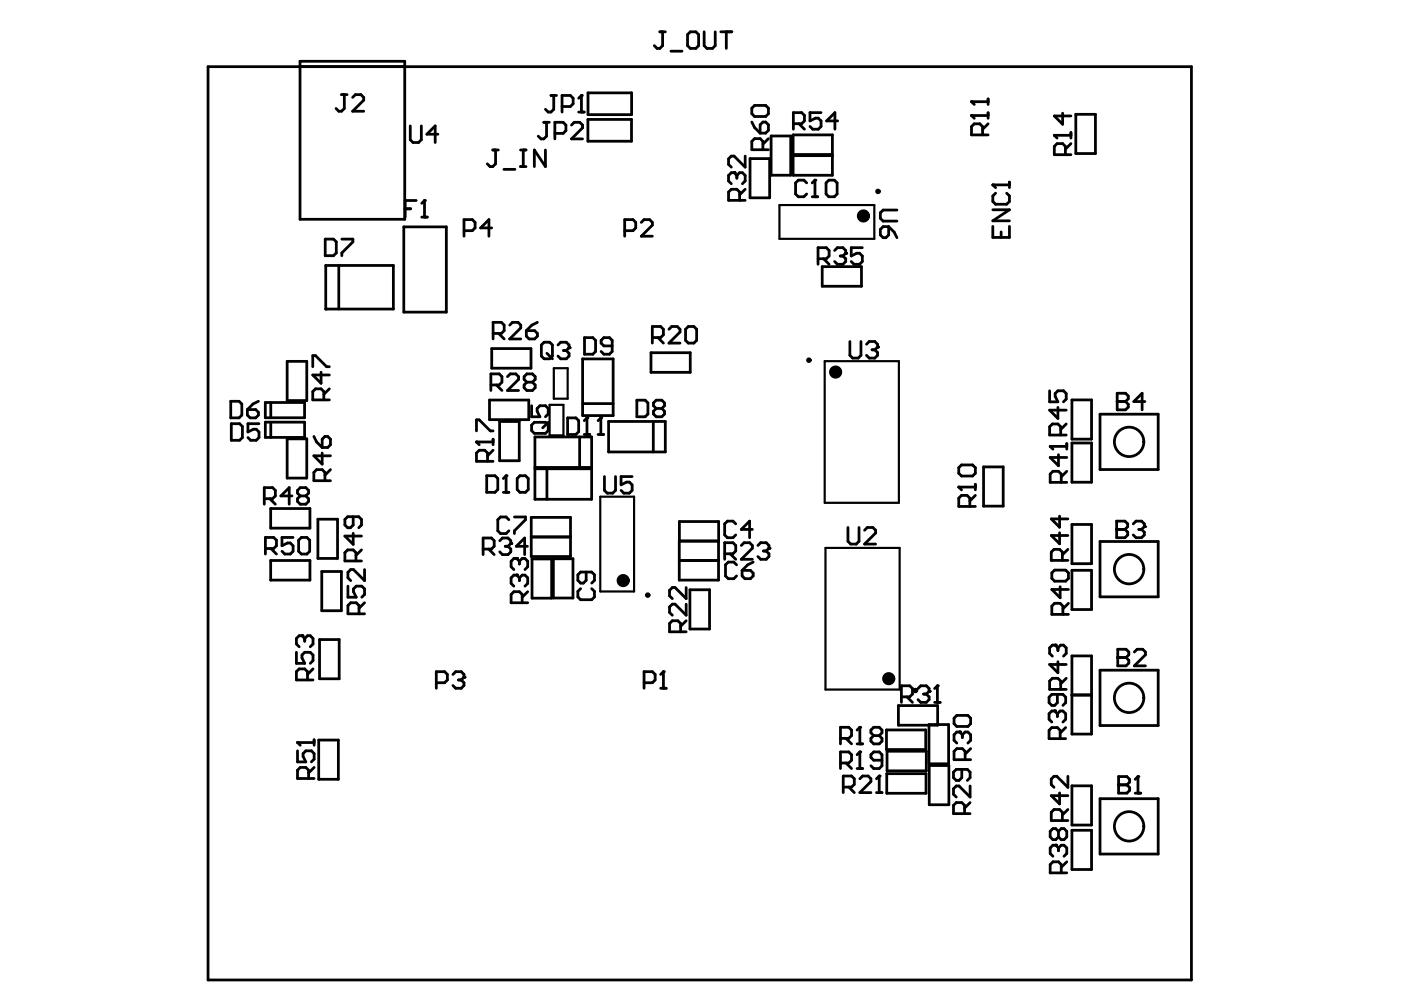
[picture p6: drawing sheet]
<svg xmlns="http://www.w3.org/2000/svg" width="297mm" height="210mm" viewBox="0 0 297 210" stroke-linecap="round" stroke-linejoin="round" font-family="sans-serif">
<g fill="none" stroke="#000" stroke-width=".59">
<path d="M44.1 14.1h208.5v193.7h-208.5zM63.6 13h22.2v33.5h-22.2zM63.6 14.1h22.2M124.7 19.7h9.2v4.6h-9.2zM139.9 6.7h1.2M140.5 6.7v3l-.6 .6h-.6l-.6-.6M142.2 10.9h2.4M145.8 7.3l.6-.6h1.1l.6 .6v2.4l-.6 .6h-1.1l-.6-.6zM149.3 6.7v3l.6 .6h1.2l.5-.6v-3M152.8 6.7h2.4M154 6.7v3.6M72.4 20.1h1.2"/>
<path d="M73 20.1v2.9l-.6 .6h-.6l-.6-.6M74.8 20.7l.6-.6h1.1l.6 .6v.5l-2.3 2.4h2.3M87 26.7v2.9l.6 .6h1.1l.6-.6v-2.9M92.9 28.5h-2.4l1.8-1.8v3.5M104.5 31.8h1.2M105.1 31.8v2.9l-.6 .6h-.6l-.6-.6M106.8 35.9h2.4M110.4 31.8h1.1M110.4 35.3h1.1M110.9 31.8v3.5M115.3 25.9h1.2M115.6 31.8v3.5l-2.3-3.5v3.5"/>
<path d="M115.9 25.9v3l-.6 .6h-.6l-.6-.6M116.8 20.2h1.2M117.4 20.2v3l-.6 .6h-.6l-.6-.6M117.6 28.3h1.8l.6-.6v-1.2l-.6-.6h-1.8v3.6M119.2 22.6h1.7l.6-.6v-1.2l-.6-.6h-1.7v3.6M121.2 26.5l.5-.6h1.2l.6 .6v.6l-2.3 2.4h2.3M122.7 23.8h1.2M122.7 20.8l.6-.6v3.6M124.6 25.3h9.3v4.6h-9.3zM156.2 37.2l-.6-.6h-.5l-.6 .6v1.2l.6 .6M156.2 37.2l.6-.6h.6l.6 .6v1.2l-.6 .6M156.2 37.2v.6"/>
<path d="M158 33.1v2.3l-2.4-2.3h-.5l-.6 .6v1.2l.6 .5M159 33.6h4.2v8.3h-4.2zM159.4 22.9l.6-.5h2.3l.6 .5v1.2l-.6 .6h-2.3l-.6-.6zM159.4 25.9l.6 1.1 1.2 1.2M161.2 26.5l.5-.6h.6l.6 .6v1.1l-.6 .6h-1.1zM161.7 31.7v-1.7l-.5-.6h-1.2l-.6 .6v1.7h3.5M162.9 29.4l-1.2 1.2M163.5 28.8h4.1v8.4h-4.1zM168.2 28.6h8.3v4.2h-8.3zM168.2 33h8.3v4.2h-8.3zM168.2 26.2h1.8l.6-.6v-1.1l-.6-.6h-1.8v3.5M169.4 26.2l1.2 1.2"/>
<path d="M171 38.8l-.6-.6h-1.1l-.6 .6v2.3l.6 .6h1.1l.6-.6M172.2 38.8l.6-.6v3.5M174.1 23.9h-2.4v1.7l1.2-.5h.6l.6 .5v1.2l-.6 .6h-1.2l-.6-.6M175.1 38.8l.6-.6h1.2l.6 .6v2.3l-.6 .6h-1.2l-.6-.6zM177.6 25.6h-2.3l1.7-1.7v3.5M208.3 28.6v-1.8l-.6-.5h-1.1l-.6 .5v1.8h3.5M209.5 24.5h-3.5l.6 .6M209.5 26.3l-1.2 1.1M209.5 21v1.1M209.5 23.9v1.2M209.5 21.6h-3.5l.6 .5M214 38.6v1.2"/>
<path d="M214 39.2h-3.5l.6 .6M225.3 24v2.3l-1.8-1.7h3.6M225.9 32.8v-1.8l-.6-.5h-1.2l-.6 .5v1.8h3.6M227.1 28.7h-3.6l.6 .6M227.1 30.5l-1.2 1.1M227.1 28.1v1.2M228.1 24.2h4.2v8.4h-4.2zM69 50.7h1.7l.6 .6v2.3l-.6 .6h-1.7zM69.1 56.3h14.3v9.2h-14.3zM71.8 56.3v9.2M72.5 50.7h2.3v.6l-2.3 2.3v.6M85.6 48.1h9v18.1h-9z"/>
<path d="M85.9 44.3h1.2M88.2 42.5h-2.3v3.5M89.4 46h1.2M89.4 43.1l.6-.6v3.5M98.4 48.9h1.7l.6-.6v-1.2l-.6-.5h-1.7v3.5M104.2 48.3h-2.3l1.8-1.7v3.5M132.4 48.9h1.8l.6-.6v-1.2l-.6-.5h-1.8v3.5M136 47.1l.6-.5h1.1l.6 .5v.6l-2.3 2.4h2.3M156.8 42.5v-1.8l-.6-.6h-1.1l-.6 .6v1.8h3.5M158 40.1l-1.2 1.2M172.2 41.7h1.2M173.4 54.9h1.8l.6-.6v-1.2l-.6-.6h-1.8v3.5"/>
<path d="M174.3 56.5h8.3v4.2h-8.3zM174.6 54.9l1.2 1.1M177 53.1l.5-.6h1.2l.6 .6v.6l-.6 .6M178.1 54.3h.6M178.7 54.3l.6 .6v.5l-.6 .6h-1.2l-.5-.6M182.8 52.5h-2.3v1.8l1.2-.6h.5l.6 .6v1.1l-.6 .6h-1.1l-.6-.6M186.7 48.6l.5-.5h1.2v1.7l-.6 .6h-.6l-.5-.6zM188.4 48.1l1.2 1.1 .6 1.2M190.2 44.5h-3l-.5 .6v1.2l.5 .6h3M210.5 48v2.3h3.5v-2.3M210.5 44.5h3.5l-3.5 2.3h3.5M211.1 41l-.6 .5v1.2l.6 .6h2.3l.6-.6v-1.2l-.6-.5"/>
<path d="M212.3 49.2v1.1M60.9 76.6h4.1v8.3h-4.1zM66.3 77.7v-2.3h.6l2.3 2.3h.6M68.1 78.9v2.4l-1.8-1.8h3.5M104.3 73.9h8.3v4.2h-8.3zM104.5 70.7h1.8l.6-.6v-1.2l-.6-.6h-1.8v3.6M105.7 70.7l1.2 1.2M107.6 79.9l.6-.6h1.2l.5 .6v.5l-2.3 2.4h2.3M108.1 68.9l.6-.6h1.1l.6 .6v.6l-2.3 2.4h2.3M111.6 70.1h1.8l.5 .6v.6l-.5 .6h-1.2l-.6-.6zM113.9 68.3l-1.1 .6-1.2 1.2M114.8 73.1l.6-.5h1.1l.6 .5v2.4l-.6 .6h-1.1l-.6-.6z"/>
<path d="M116 74.9l1.1 1.2M118.3 73.1l.6-.5h1.2l.5 .5v.6l-.5 .6M119.5 74.3h.6M120.1 74.3l.5 .6v.6l-.5 .6h-1.2l-.6-.6M123.5 76.1h6.5v12h-6.5zM123.9 71.6h1.8l.6 .6v2.3l-.6 .6h-1.8zM129.8 73.3h-1.8l-.6-.5v-.6l.6-.6h1.2l.6 .6v2.3l-.6 .6h-1.2l-.6-.6M138 74.8h8.3v4.1h-8.3zM138.3 71.6h1.8l.6-.6v-1.2l-.6-.6h-1.8v3.5M139.5 71.6l1.2 1.1M141.8 69.8l.6-.6h1.2l.6 .6v.6l-2.4 2.3h2.4M145.4 69.8l.5-.6h1.2l.6 .6v2.4l-.6 .5h-1.2l-.5-.5z"/>
<path d="M180.2 72.4v2.9l.6 .6h1.2l.5-.6v-2.9M183.7 73l.6-.6h1.2l.6 .6v.6l-.6 .6M184.9 74.2h.6M185.5 74.2l.6 .6v.5l-.6 .6h-1.2l-.6-.6M48.9 85.1h1.8l.6 .6v2.3l-.6 .6h-1.8zM49 89.8h1.8l.6 .6v2.4l-.6 .6h-1.8zM52.4 86.8h1.8l.6 .6v.6l-.6 .6h-1.2l-.6-.6zM54.8 85.1l-1.2 .6-1.2 1.1M54.9 89.8h-2.3v1.8l1.1-.6h.6l.6 .6v1.2l-.6 .6h-1.1l-.6-.6M56.3 85.3h8.3v3.3h-8.3zM56.3 89.5h8.3v3.2h-8.3zM57.4 85.3v3.3"/>
<path d="M57.4 89.5v3.2M60.9 93h4.1v8.4h-4.1zM66.5 92.5l.6 1.2 1.2 1.2M68.3 96.1v2.3l-1.8-1.8h3.6M68.3 93.1l.6-.6h.6l.6 .6v1.2l-.6 .6h-1.2zM68.7 84.8v-1.8l-.6-.6h-1.2l-.6 .6v1.8h3.5M69.8 82.4l-1.1 1.2M70.1 99.6l-1.2 1.1M101 91.4v-2.4h.6l2.4 2.4h.5M103.4 97.8v-1.7l-.6-.6h-1.2l-.6 .6v1.7h3.5M103.8 84.8h8.3v4.2h-8.3zM104.1 81.6h1.7l.6-.6v-1.1l-.6-.6h-1.7v3.5"/>
<path d="M104.5 93.1v1.2M104.5 93.7h-3.5l.6 .6M104.5 95.5l-1.1 1.1M105.2 81.6l1.2 1.2M105.9 89.4h4.2v8.3h-4.2zM111.7 81l-.6-.6v-.5l.6-.6h1.2l.6 .6v.5l-.6 .6M111.7 81l-.6 .6v.6l.6 .6h1.2l.6-.6v-.6l-.6-.6M111.7 81h1.2M112.7 90.1l.6-.6h2.3l.6 .6v1.2l-.6 .6h-2.3l-.6-.6zM112.7 86v2.4h1.8l-.6-1.2v-.6l.6-.6h1.1l.6 .6v1.2l-.6 .6M113.4 92.6h12v6.5h-12zM113.4 99.4h12v6.5h-12z"/>
<path d="M116 99.4v6.5M116.2 89.5l-1.1 1.2M120.3 88.6h1.8l.6 .6v2.3l-.6 .6h-1.8zM122.9 92.6v6.5M123.5 85.6h6.5M123.9 92.1h1.1M123.9 89.2l.6-.6v3.5M126.8 92.1h1.2M126.8 89.2l.6-.6v3.5M129 89.4h12.1v6.4h-12.1zM135 84.8h1.8l.6 .6v2.4l-.6 .6h-1.8zM138.5 89.4v6.4"/>
<path d="M139.1 86.6l-.6 .6v.6l.6 .6h1.2l.6-.6v-.6l-.6-.6M139.1 86.6l-.6-.6v-.6l.6-.6h1.2l.6 .6v.6l-.6 .6M139.1 86.6h1.2M203.3 99.2l.6-.6h2.3l.6 .6v1.1l-.6 .6h-2.3l-.6-.6zM208.5 99h4.2v8.3h-4.2zM222.5 82.9v2.3h1.8l-.6-1.2v-.6l.6-.5h1.2l.6 .5v1.2l-.6 .6M224.3 86.4v2.3l-1.8-1.7h3.6M224.4 96.4v2.4l-1.7-1.8h3.5M224.9 92.2v-1.7l-.6-.6h-1.2l-.6 .6v1.7h3.6M226.1 89.9l-1.2 1.2M226.2 99.9l-1.2 1.2M226.2 94.1v1.1"/>
<path d="M226.2 94.6h-3.5l.5 .6M227.3 84.8h4.1v8.3h-4.1zM227.3 93.9h4.1v8.3h-4.1zM233.2 87.8h12.4v11.8h-12.4zM236.9 83.4h1.7l.6 .6v.6l-.6 .5 .6 .6v.6l-.6 .6h-1.7zM236.9 85.1h1.7M242.7 85.1h-2.3l1.8-1.7v3.5M56 105.7h1.8l.6-.6v-1.1l-.6-.6h-1.8v3.5M56.3 116.3h1.7l.6-.6v-1.2l-.6-.5h-1.7v3.5M57.2 105.7l1.2 1.2M57.4 107.8h8.3v4.2h-8.3zM57.4 118.8h8.3v4.2h-8.3z"/>
<path d="M57.4 116.3l1.2 1.2M61.9 105.1h-2.3l1.7-1.7v3.5M62.1 114h-2.3v1.7l1.2-.6h.5l.6 .6v1.2l-.6 .6h-1.1l-.6-.6M63.3 114.5l.6-.5h1.2l.6 .5v2.4l-.6 .6h-1.2l-.6-.6zM63.7 105.1l-.6-.5v-.6l.6-.6h1.1l.6 .6v.6l-.6 .5M63.7 105.1l-.6 .6v.6l.6 .6h1.1l.6-.6v-.6l-.6-.6M63.7 105.1h1.1M67.4 110.1h4.2v8.3h-4.2zM68.9 101.9v-1.7l-.6-.6h-1.2l-.6 .6v1.7h3.6M74.9 109.6v1.7l-.6 .6h-.6l-.6-.6v-1.2l.6-.5h2.4l.5 .5v1.2l-.5 .6M74.9 113.1v2.3l-1.8-1.7h3.5M75.5 118.9v-1.7l-.6-.6h-1.2l-.6 .6v1.7h3.5"/>
<path d="M76.6 116.6l-1.1 1.2M102.4 116.4h1.8l.6-.6v-1.1l-.6-.6h-1.8v3.5M103.2 100.9h1.8l.5 .6v2.3l-.5 .6h-1.8zM103.6 116.4l1.2 1.2M106 114.7l.5-.6h1.2l.6 .6v.5l-.6 .6M106.7 104.4h1.2M106.7 101.5l.6-.6v3.5M107.1 115.8h.6M107.7 115.8l.6 .6v.6l-.6 .6h-1.2l-.5-.6M107.9 110.2l-.6-.6h-1.2l-.6 .6v2.3l.6 .6h1.2l.6-.6M109.1 109.6h2.3v.6l-2.3 2.3v.6M109.7 101.5l.5-.6h1.2l.6 .6v2.3l-.6 .6h-1.2l-.5-.6z"/>
<path d="M110.1 119l-.6-.6h-.6l-.5 .6v1.2l.5 .6M110.1 119l.6-.6h.6l.6 .6v1.2l-.6 .6M110.1 119v.6M111.8 115.8h-2.3l1.7-1.7v3.5M112.6 109.7h8.4v8.3h-8.4zM112.6 113.8h8.4M112.8 118.5h4.2v8.3h-4.2zM117.3 118.5h4.2v8.3h-4.2zM128.2 101v3l.5 .6h1.2l.6-.6v-3M134 101h-2.3v1.8l1.2-.6h.5l.6 .6v1.2l-.6 .6h-1.1l-.6-.6M144 114.7h8.3v8.3h-8.3zM144 118.8h8.3"/>
<path d="M144 110.6h8.4v4.1h-8.4zM153.6 117.4h1.8l.6-.6v-1.1l-.6-.6h-1.8v3.5M154.8 117.4l1.2 1.2M156 111.1l-.6-.6h-1.2l-.6 .6v2.3l.6 .6h1.2l.6-.6M156.2 119.8l-.6-.6h-1.2l-.6 .6v2.3l.6 .6h1.2l.6-.6M157.2 115.7l.6-.6h1.1l.6 .6v.5l-2.3 2.4h2.3M159.5 112.2h-2.3l1.7-1.7v3.5M159.7 119.2l-1.2 .6-1.2 1.1M160.7 115.7l.6-.6h1.2l.5 .6v.5l-.5 .6M161.9 116.8h.6M162.5 116.8l.5 .6v.6l-.5 .6h-1.2l-.6-.6M179.8 111.8v3l.6 .6h1.1l.6-.6v-3"/>
<path d="M183.3 112.4l.6-.6h1.2l.6 .6v.6l-2.4 2.4h2.4M205.6 107.4v-1.8l-.6-.6h-1.1l-.6 .6v1.8h3.5M206.8 103.3h-3.5l.6 .6M206.8 105l-1.2 1.2M206.8 102.7v1.2M224.7 109.4v2.4l-1.8-1.8h3.5M224.7 113v2.3l-1.8-1.8h3.5M225 102.3v-1.8l-.6-.6h-1.2l-.5 .6v1.8h3.5M225.2 118.8v-1.7l-.5-.6h-1.2l-.6 .6v1.7h3.5M226.4 116.5l-1.2 1.1M227.3 111.2h4.1v8.3h-4.1zM233.2 114.8h12.4v11.7h-12.4z"/>
<path d="M236.7 110.5h1.8l.6 .6v.6l-.6 .5 .6 .6v.6l-.6 .6h-1.8zM236.7 112.2h1.8M240.3 111.1l.6-.6h1.1l.6 .6v.6l-.6 .5M241.4 112.2h.6M242 112.2l.6 .6v.6l-.6 .6h-1.1l-.6-.6M62.8 138.3v2.4h1.8l-.6-1.2v-.6l.6-.6h1.2l.6 .6v1.2l-.6 .6M64.6 135.4l.6-.6h.6l.6 .6v1.1l-.6 .6M64.6 135.4l-.6-.6h-.6l-.6 .6v1.1l.6 .6M64.6 135.4v.6M67.8 135.6h4.1v8.3h-4.1zM68.2 121.2h4.2v8.3h-4.2zM73.8 124.3v2.3h1.7l-.6-1.1v-.6l.6-.6h1.2l.6 .6v1.1l-.6 .6"/>
<path d="M76.1 130.1v-1.7l-.6-.6h-1.1l-.6 .6v1.7h3.5M77.3 120.8v2.3l-2.4-2.3h-.5l-.6 .5v1.2l.6 .6M77.3 127.8l-1.2 1.2M110.1 122.5l-.6-.6h-.6l-.5 .6v1.2l.5 .6M110.1 122.5l.6-.6h.6l.6 .6v1.2l-.6 .6M110.1 122.5v.6M110.7 127.8v-1.8l-.6-.5h-1.2l-.5 .5v1.8h3.5M111.9 125.5l-1.2 1.1M123.1 124.8l-.6 .6v1.2l.6 .6h2.4l.5-.6v-1.2l-.5-.6M124.3 121.3v1.7l-.6 .6h-.6l-.6-.6v-1.1l.6-.6h2.4l.5 .6v1.1l-.5 .6M144.3 134v-1.8l-.6-.6h-1.2l-.5 .6v1.8h3.5M145.5 124.6v2.3l-2.4-2.3h-.6l-.5 .6v1.1l.5 .6"/>
<path d="M145.5 128.1v2.3l-2.4-2.3h-.6l-.5 .6v1.2l.5 .5M145.5 131.6l-1.2 1.2M146.3 125h4.1v8.4h-4.1zM157.3 120.9h1.8l.6 .6v.6l-.6 .6h-1.2l-.6-.6zM223 121.5l.6-.6h2.3l.6 .6v1.1l-.6 .6h-2.3l-.6-.6zM224.3 137.4l-.6-.6h-.6l-.6 .6v1.1l.6 .6M224.3 137.4v.6M224.3 137.4l.6-.6h.6l.6 .6v1.1l-.6 .6M224.8 124.4v2.3l-1.8-1.7h3.5M225.4 130.3v-1.8l-.6-.6h-1.2l-.6 .6v1.8h3.5M226.5 127.9l-1.1 1.2M227.3 120.9h4.1v8.3h-4.1z"/>
<path d="M227.3 139.1h4.1v16.5h-4.1zM237 137.7h1.7l.6 .5v.6l-.6 .6 .6 .6v.6l-.6 .6h-1.7zM237 139.4h1.7M240.5 138.2l.6-.5h1.2l.6 .5v.6l-2.4 2.4h2.4M63.1 159.2v2.3h1.7l-.5-1.1v-.6l.5-.6h1.2l.6 .6v1.2l-.6 .5M65.2 144.2v-1.8l-.6-.6h-1.2l-.6 .6v1.8h3.6M66.4 141.8l-1.2 1.2M66.6 156.8v1.2M66.6 157.4h-3.5l.6 .6M67.6 156.9h4.1v8.3h-4.1zM92.5 144.8h1.8l.6-.6v-1.2l-.6-.6h-1.8v3.5M96 143l.6-.6h1.2l.6 .6v.6l-.6 .6"/>
<path d="M97.2 144.2h.6M97.8 144.2l.6 .6v.5l-.6 .6h-1.2l-.6-.6M136.6 144.8h1.7l.6-.6v-1.2l-.6-.6h-1.7v3.5M140.1 145.9h1.1M140.1 143l.6-.6v3.5M178.2 156.6h1.8l.5-.6v-1.2l-.5-.6h-1.8v3.5M179.4 156.6l1.1 1.1M181.7 154.8l.6-.6v3.5M181.7 157.7h1.2M185.2 156l-.5-.6v-.6l.5-.6h1.2l.6 .6v.6l-.6 .6M185.2 156l-.5 .6v.5l.5 .6h1.2l.6-.6v-.5l-.6-.6M185.2 156h1.2"/>
<path d="M188 154.8h8.3v4.1h-8.3zM188.1 159.3h8.3v4.1h-8.3zM190.5 149.6h8.3v4.2h-8.3zM191.1 147.7h1.8l.6-.5v-1.2l-.6-.6h-1.8v3.5M192.3 147.7l1.2 1.2M194.6 146l.6-.6h1.2l.6 .6v.6l-.6 .6M195.8 147.2h.6M196.4 147.2l.6 .5v.6l-.6 .6h-1.2l-.6-.6M197 153.6h4.1v8.3h-4.1zM198.2 148.9h1.1M198.2 146l.5-.6v3.5M202.3 152.3l.6-.6h2.3l.6 .6v1.1l-.6 .6h-2.3l-.6-.6z"/>
<path d="M204 155.8l-.6-.6h-.5l-.6 .6v1.2l.6 .5M204 155.8l.6-.6h.6l.6 .6v1.2l-.6 .5M204 155.8v.6M205.8 158.7l-1.2 1.2M224.2 147.2v1.8l-.6 .6h-.6l-.6-.6v-1.2l.6-.6h2.4l.5 .6v1.2l-.5 .6M224.2 151.3l-.6-.6h-.6l-.6 .6v1.2l.6 .6M224.2 151.3l.6-.6h.6l.5 .6v1.2l-.5 .6M224.2 151.3v.6M224.3 140.3v2.3l-1.8-1.7h3.6M224.8 156.6v-1.8l-.6-.5h-1.2l-.6 .5v1.8h3.5M224.9 146.2v-1.8l-.6-.6h-1.2l-.6 .6v1.8h3.6M225.9 154.3l-1.1 1.1"/>
<path d="M226.1 143.8l-1.2 1.2M227.3 147.4h4.1M227.3 147.3h4.1M233.2 142.1h12.4v11.7h-12.4zM65.4 165.1v-1.8l-.6-.6h-1.1l-.6 .6v1.8h3.5M66.6 162.7l-1.2 1.2M178.2 161.8h1.8l.5-.6v-1.2l-.5-.6h-1.8v3.5M178.8 166.9h1.7l.6-.6v-1.2l-.6-.6h-1.7v3.6M179.4 161.8l1.1 1.1M180 166.9l1.1 1.2M181.7 160l.6-.6v3.5M181.7 162.9h1.2"/>
<path d="M182.3 165.1l.6-.6h1.2l.6 .6v.6l-2.4 2.4h2.4M185.8 168.1h1.2M185.8 165.1l.6-.6v3.6M187 161.2h-1.8l-.5-.6v-.6l.5-.6h1.2l.6 .6v2.4l-.6 .5h-1.2l-.5-.5M188 164h8.3v4.2h-8.3zM197 162.3h4.2v8.3h-4.2zM203.9 163.1v1.8l-.6 .6h-.6l-.5-.6v-1.2l.5-.6h2.4l.6 .6v1.2l-.6 .6M204.5 172.5v-1.7l-.6-.6h-1.2l-.5 .6v1.7h3.5M204.6 161.1v-1.8l-.6-.6h-1.1l-.6 .6v1.8h3.5M205.7 166.6v2.4l-2.4-2.4h-.6l-.5 .6v1.2l.5 .6M205.7 170.2l-1.2 1.1M224.4 176.3l-.6-.6h-.6l-.5 .6v1.1l.5 .6h.6l.6-.6"/>
<path d="M224.4 179.8l-.6-.6h-.6l-.5 .6v1.2l.5 .5M224.4 176.3v1.1M224.4 179.8v.6M224.4 176.3l.6-.6h.6l.6 .6v1.1l-.6 .6h-.6l-.6-.6M224.4 179.8l.6-.6h.6l.6 .6v1.2l-.6 .5M224.7 168.1v2.4l-1.8-1.8h3.5M225.2 174v-1.8l-.5-.6h-1.2l-.6 .6v1.8h3.5M226.4 164.6v2.3l-2.3-2.3h-.6l-.6 .6v1.2l.6 .5M226.4 171.6l-1.2 1.2M227.3 166.6h4.1v8.3h-4.1zM227.3 176h4.1v8.4h-4.1zM233.2 169.3h12.4v11.8h-12.4z"/>
<path d="M237.2 164.6h1.7l.6 .6v.6l-.6 .6 .6 .6v.6l-.6 .6h-1.7zM237.2 166.4h1.7M240.7 168.2h1.2M240.7 165.2l.6-.6v3.6M225 185.1v-1.8l-.6-.6h-1.2l-.5 .6v1.8h3.5M226.2 182.7l-1.2 1.2"/>
<circle cx="239.4" cy="93.7" r="3.1"/>
<circle cx="239.4" cy="120.7" r="3.1"/>
<circle cx="239.4" cy="148" r="3.1"/>
<circle cx="239.4" cy="175.2" r="3.1"/>
</g>
<g fill="#000">
<circle cx="123.3" cy="20.2" r=".29"/>
<circle cx="155.6" cy="36.6" r=".29"/>
<circle cx="172.8" cy="38.2" r=".29"/>
<circle cx="206" cy="21.6" r=".29"/>
<circle cx="206" cy="24.5" r=".29"/>
<circle cx="210.5" cy="39.2" r=".29"/>
<circle cx="223.5" cy="28.7" r=".29"/>
<circle cx="90" cy="42.5" r=".29"/>
<circle cx="179.3" cy="53.7" r=".29"/>
<circle cx="69.1" cy="65.5" r=".29"/>
<circle cx="120.6" cy="73.7" r=".29"/>
<circle cx="186.1" cy="73.6" r=".29"/>
<circle cx="101" cy="93.7" r=".29"/>
<circle cx="124.5" cy="88.6" r=".29"/>
<circle cx="127.4" cy="88.6" r=".29"/>
<circle cx="222.7" cy="94.6" r=".29"/>
<circle cx="236.9" cy="85.1" r=".29"/>
<circle cx="107.3" cy="100.9" r=".29"/>
<circle cx="108.3" cy="115.2" r=".29"/>
<circle cx="109.5" cy="118.4" r=".29"/>
<circle cx="163" cy="116.2" r=".29"/>
<circle cx="203.3" cy="103.3" r=".29"/>
<circle cx="236.7" cy="112.2" r=".29"/>
<circle cx="242.6" cy="111.7" r=".29"/>
<circle cx="64" cy="134.8" r=".29"/>
<circle cx="109.5" cy="121.9" r=".29"/>
<circle cx="223.7" cy="136.8" r=".29"/>
<circle cx="237" cy="139.4" r=".29"/>
<circle cx="63.1" cy="157.4" r=".29"/>
<circle cx="98.4" cy="143.6" r=".29"/>
<circle cx="140.7" cy="142.4" r=".29"/>
<circle cx="182.3" cy="159.4" r=".29"/>
<circle cx="182.3" cy="154.2" r=".29"/>
<circle cx="197" cy="146.6" r=".29"/>
<circle cx="198.7" cy="145.4" r=".29"/>
<circle cx="203.4" cy="155.2" r=".29"/>
<circle cx="223.6" cy="150.7" r=".29"/>
<circle cx="186.4" cy="164.5" r=".29"/>
<circle cx="223.8" cy="179.2" r=".29"/>
<circle cx="237.2" cy="166.4" r=".29"/>
<circle cx="241.3" cy="164.6" r=".29"/>
</g>
<path d="M165.3 43.5h20.1v7.1h-20.1zM117.4 78.1h3v6.4h-3zM174.9 76.6h15.7v30h-15.7zM116.5 85.8h3v6.5h-3zM127.3 105.3h7.1v20.1h-7.1zM175 116.2h15.7v30h-15.7z" fill="none" stroke="#000" stroke-width=".46"/>
<g fill="none" stroke="#000" stroke-width="1.4">
<circle cx="183.1" cy="45.8" r=".69"/>
<circle cx="177.2" cy="78.9" r=".69"/>
<circle cx="132.1" cy="123.1" r=".69"/>
<circle cx="188.4" cy="143.9" r=".69"/>
</g>
<g fill="none" stroke="#000" stroke-width=".58">
<circle cx="186.1" cy="40.6" r=".29"/>
<circle cx="171.5" cy="76.4" r=".29"/>
<circle cx="137.3" cy="126.2" r=".29"/>
<circle cx="194.1" cy="146.4" r=".29"/>
</g>
</svg>
